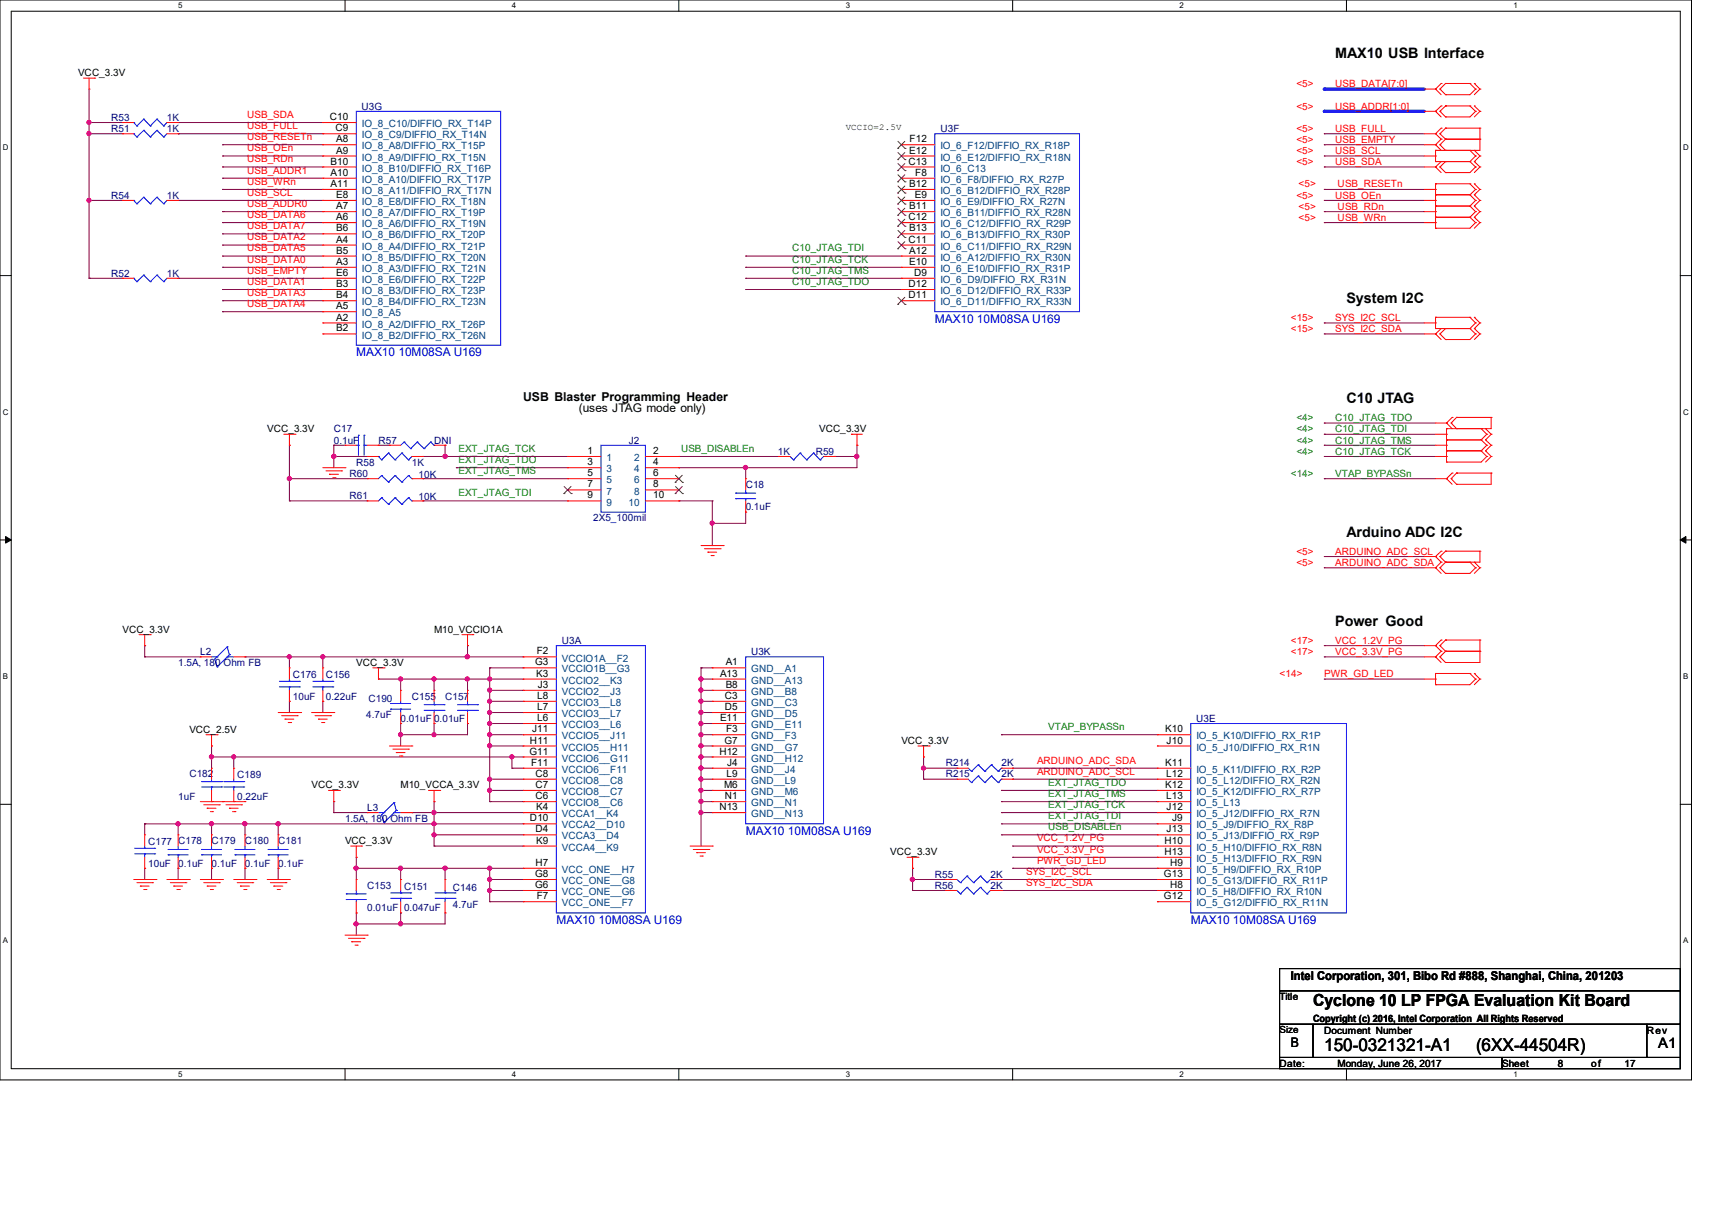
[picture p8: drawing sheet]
<svg xmlns="http://www.w3.org/2000/svg" width="297mm" height="210mm" viewBox="0 0 297 210" stroke-linecap="round" stroke-linejoin="round" font-family="sans-serif">
<defs><g id="words">
<g font-size="3">
<text x="229.7" y="182.3">150-0321321-A1</text>
<text x="256.1" y="182.3">(6XX-44504R)</text>
</g>
<text font-size="2.9" x="227.8" y="174.5">Cyclone 10 LP FPGA Evaluation Kit Board</text>
<g font-size="2.5">
<text x="231.6" y="10.1">MAX10 USB Interface</text>
<text x="233.6" y="52.5">System I2C</text>
<text x="233.6" y="69.9">C10 JTAG</text>
<text x="233.6" y="93.1">Arduino ADC I2C</text>
<text x="231.6" y="108.5">Power Good</text>
<text x="287.7" y="181.8">A1</text>
</g>
<text font-size="2.3" x="223.9" y="181.6">B</text>
<g font-size="2.1" fill="#00f">
<text x="162.2" y="56">MAX10 10M08SA U169</text>
<text x="61.8" y="61.8">MAX10 10M08SA U169</text>
<text x="129.4" y="144.8">MAX10 10M08SA U169</text>
<text x="96.5" y="160.2">MAX10 10M08SA U169</text>
<text x="206.6" y="160.2">MAX10 10M08SA U169</text>
</g>
<g font-size="2.1">
<text x="90.8" y="69.6">USB Blaster Programming Header</text>
<text x="100.4" y="71.4">(uses JTAG mode only)</text>
<text x="223.9" y="170">Intel Corporation, 301, Bibo Rd #888, Shanghai, China, 201203</text>
</g>
<g font-size="1.7">
<text x="13.5" y="13.2">VCC_3.3V</text>
<text x="57.2" y="20.8">C10</text>
<text x="58.2" y="22.8">C9</text>
<text x="57.4" y="28.5">B10</text>
<text x="58.3" y="24.7">A8</text>
<text x="58.3" y="26.6">A9</text>
<text x="157.6" y="28.5">C13</text>
<text x="157.7" y="26.6">E12</text>
<text x="157.8" y="24.7">F12</text>
<text x="57.4" y="30.5">A10</text>
<text x="57.4" y="32.4">A11</text>
<text x="58.3" y="34.3">E8</text>
<text x="157.7" y="32.4">B12</text>
<text x="158.7" y="34.3">E9</text>
<text x="158.8" y="30.5">F8</text>
<text x="58.3" y="36.3">A7</text>
<text x="58.3" y="38.2">A6</text>
<text x="58.3" y="40.1">B6</text>
<text x="157.6" y="38.2">C12</text>
<text x="157.7" y="36.3">B11</text>
<text x="157.7" y="40.1">B13</text>
<text x="58.3" y="42.1">A4</text>
<text x="58.3" y="44">B5</text>
<text x="58.3" y="45.9">A3</text>
<text x="58.3" y="47.8">E6</text>
<text x="157.6" y="42.1">C11</text>
<text x="157.7" y="44">A12</text>
<text x="157.7" y="45.9">E10</text>
<text x="158.6" y="47.8">D9</text>
<text x="58.3" y="49.8">B3</text>
<text x="58.3" y="51.7">B4</text>
<text x="58.3" y="53.6">A5</text>
<text x="157.6" y="49.8">D12</text>
<text x="157.6" y="51.7">D11</text>
<text x="58.3" y="55.6">A2</text>
<text x="58.3" y="57.5">B2</text>
<text x="46.4" y="75">VCC_3.3V</text>
<text x="142.1" y="75">VCC_3.3V</text>
<text x="101.9" y="78.7">1</text>
<text x="101.9" y="80.7">3</text>
<text x="101.9" y="82.6">5</text>
<text x="113.3" y="78.7">2</text>
<text x="113.3" y="80.7">4</text>
<text x="113.3" y="82.6">6</text>
<text x="101.9" y="84.5">7</text>
<text x="101.9" y="86.4">9</text>
<text x="113.3" y="84.5">8</text>
<text x="113.3" y="86.4">10</text>
<text x="21.3" y="109.7">VCC_3.3V</text>
<text x="75.3" y="109.7">M10_VCCIO1A</text>
<text x="93.1" y="113.5">F2</text>
<text x="61.8" y="115.5">VCC_3.3V</text>
<text x="92.8" y="115.4">G3</text>
<text x="93" y="117.3">K3</text>
<text x="93.3" y="119.3">J3</text>
<text x="124.9" y="117.3">A13</text>
<text x="125.9" y="115.4">A1</text>
<text x="125.9" y="119.3">B8</text>
<text x="93.2" y="121.2">L8</text>
<text x="93.2" y="123.1">L7</text>
<text x="93.2" y="125">L6</text>
<text x="124.9" y="125">E11</text>
<text x="125.8" y="121.2">C3</text>
<text x="125.8" y="123.1">D5</text>
<text x="32.8" y="127.1">VCC_2.5V</text>
<text x="91.9" y="130.8">G11</text>
<text x="91.9" y="128.9">H11</text>
<text x="92.3" y="127">J11</text>
<text x="124.8" y="130.8">H12</text>
<text x="125.7" y="128.9">G7</text>
<text x="126" y="127">F3</text>
<text x="156.4" y="129">VCC_3.3V</text>
<text x="202.1" y="127">K10</text>
<text x="202.4" y="128.9">J10</text>
<text x="54.1" y="136.7">VCC_3.3V</text>
<text x="69.5" y="136.7">M10_VCCA_3.3V</text>
<text x="92.2" y="132.8">F11</text>
<text x="92.9" y="134.7">C8</text>
<text x="92.9" y="136.6">C7</text>
<text x="125.6" y="136.6">M6</text>
<text x="126.1" y="134.7">L9</text>
<text x="126.1" y="132.8">J4</text>
<text x="202.1" y="132.8">K11</text>
<text x="202.1" y="136.6">K12</text>
<text x="202.3" y="134.7">L12</text>
<text x="91.9" y="142.4">D10</text>
<text x="92.9" y="138.6">C6</text>
<text x="93" y="140.5">K4</text>
<text x="124.8" y="140.5">N13</text>
<text x="125.8" y="138.6">N1</text>
<text x="202.3" y="138.6">L13</text>
<text x="202.4" y="140.5">J12</text>
<text x="203.4" y="142.4">J9</text>
<text x="59.9" y="146.4">VCC_3.3V</text>
<text x="92.9" y="144.4">D4</text>
<text x="93" y="146.3">K9</text>
<text x="154.4" y="148.3">VCC_3.3V</text>
<text x="202" y="146.3">H10</text>
<text x="202" y="148.2">H13</text>
<text x="202.4" y="144.4">J13</text>
<text x="92.8" y="152.1">G8</text>
<text x="92.8" y="154">G6</text>
<text x="92.9" y="150.2">H7</text>
<text x="93.1" y="156">F7</text>
<text x="201.9" y="152.1">G13</text>
<text x="201.9" y="156">G12</text>
<text x="203" y="150.2">H9</text>
<text x="203" y="154">H8</text>
<text x="222" y="173.4">Title</text>
<text x="222" y="179.2">Size</text>
<text x="227.8" y="177.3">Copyright (c) 2016, Intel Corporation All Rights Reserved</text>
<text x="229.7" y="179.2">Document Number</text>
<text x="285.7" y="179.2">Rev</text>
<text x="222" y="185">Date:</text>
<text x="232.1" y="185">Monday, June 26, 2017</text>
<text x="260.6" y="185">Sheet</text>
<text x="270.2" y="185">8</text>
<text x="276.1" y="185">of</text>
<text x="281.8" y="185">17</text>
</g>
<g font-size="1.7" fill="#f00">
<text x="224.9" y="15.2">&lt;5&gt;</text>
<text x="231.6" y="15.2">USB_DATA[7:0]</text>
<text x="42.9" y="22.4">USB_FULL</text>
<text x="42.9" y="20.4">USB_SDA</text>
<text x="224.9" y="19">&lt;5&gt;</text>
<text x="224.9" y="22.9">&lt;5&gt;</text>
<text x="231.6" y="19">USB_ADDR[1:0]</text>
<text x="231.6" y="22.9">USB_FULL</text>
<text x="42.9" y="26.2">USB_OEn</text>
<text x="42.9" y="28.2">USB_RDn</text>
<text x="42.9" y="24.3">USB_RESETn</text>
<text x="224.9" y="24.8">&lt;5&gt;</text>
<text x="224.9" y="26.7">&lt;5&gt;</text>
<text x="224.9" y="28.7">&lt;5&gt;</text>
<text x="231.6" y="24.8">USB_EMPTY</text>
<text x="231.6" y="26.7">USB_SCL</text>
<text x="231.6" y="28.7">USB_SDA</text>
<text x="42.9" y="35.9">USB_ADDR0</text>
<text x="42.9" y="30.1">USB_ADDR1</text>
<text x="42.9" y="34">USB_SCL</text>
<text x="42.9" y="32">USB_WRn</text>
<text x="224.9" y="34.5">&lt;5&gt;</text>
<text x="225.3" y="32.5">&lt;5&gt;</text>
<text x="231.6" y="34.5">USB_OEn</text>
<text x="232.1" y="32.5">USB_RESETn</text>
<text x="42.9" y="41.7">USB_DATA2</text>
<text x="42.9" y="37.8">USB_DATA6</text>
<text x="42.9" y="39.7">USB_DATA7</text>
<text x="225.3" y="36.4">&lt;5&gt;</text>
<text x="225.3" y="38.3">&lt;5&gt;</text>
<text x="232.1" y="36.4">USB_RDn</text>
<text x="232.1" y="38.3">USB_WRn</text>
<text x="42.9" y="45.5">USB_DATA0</text>
<text x="42.9" y="43.6">USB_DATA5</text>
<text x="42.9" y="47.5">USB_EMPTY</text>
<text x="42.9" y="49.4">USB_DATA1</text>
<text x="42.9" y="51.3">USB_DATA3</text>
<text x="42.9" y="53.3">USB_DATA4</text>
<text x="223.9" y="57.6">&lt;15&gt;</text>
<text x="223.9" y="55.7">&lt;15&gt;</text>
<text x="231.6" y="57.6">SYS_I2C_SDA</text>
<text x="231.6" y="55.7">SYS_I2C_SCL</text>
<text x="224.9" y="98.1">&lt;5&gt;</text>
<text x="224.9" y="96.2">&lt;5&gt;</text>
<text x="231.6" y="98.1">ARDUINO_ADC_SDA</text>
<text x="231.6" y="96.2">ARDUINO_ADC_SCL</text>
<text x="223.9" y="111.7">&lt;17&gt;</text>
<text x="223.9" y="113.6">&lt;17&gt;</text>
<text x="231.6" y="111.7">VCC_1.2V_PG</text>
<text x="231.6" y="113.6">VCC_3.3V_PG</text>
<text x="222" y="117.4">&lt;14&gt;</text>
<text x="229.7" y="117.4">PWR_GD_LED</text>
<text x="179.9" y="134.3">ARDUINO_ADC_SCL</text>
<text x="179.9" y="132.4">ARDUINO_ADC_SDA</text>
<text x="179.9" y="147.9">VCC_3.3V_PG</text>
<text x="179.9" y="145.9">VCC_1.2V_PG</text>
<text x="179.9" y="149.8">PWR_GD_LED</text>
<text x="178" y="151.7">SYS_I2C_SCL</text>
<text x="178" y="153.6">SYS_I2C_SDA</text>
</g>
<g font-size="1.7" fill="#000080">
<text x="19.3" y="22.9">R51</text>
<text x="19.3" y="20.9">R53</text>
<text x="29" y="22.9">1K</text>
<text x="29" y="20.9">1K</text>
<text x="62.7" y="19">U3G</text>
<text x="163.1" y="22.9">U3F</text>
<text x="19.3" y="34.5">R54</text>
<text x="29" y="34.5">1K</text>
<text x="19.3" y="48">R52</text>
<text x="29" y="48">1K</text>
<text x="57.9" y="75">C17</text>
<text x="57.9" y="76.9">0.1uF</text>
<text x="65.7" y="76.9">R57</text>
<text x="75.3" y="76.9">DNI</text>
<text x="109.1" y="76.9">J2</text>
<text x="60.6" y="82.7">R60</text>
<text x="61.8" y="80.8">R58</text>
<text x="71.5" y="80.8">1K</text>
<text x="72.6" y="82.9">10K</text>
<text x="135" y="78.8">1K</text>
<text x="141.5" y="78.8">R59</text>
<text x="60.6" y="86.6">R61</text>
<text x="72.6" y="86.7">10K</text>
<text x="129.4" y="84.6">C18</text>
<text x="129.4" y="88.5">0.1uF</text>
<text x="102.9" y="90.4">2X5_100mil</text>
<text x="34.8" y="113.6">L2</text>
<text x="97.5" y="111.7">U3A</text>
<text x="130.3" y="113.6">U3K</text>
<text x="30.9" y="115.5">1.5A, 180 Ohm FB</text>
<text x="50.8" y="117.6">C176</text>
<text x="56.6" y="117.6">C156</text>
<text x="50.8" y="121.3">10uF</text>
<text x="56.6" y="121.3">0.22uF</text>
<text x="63.5" y="124.6">4.7uF</text>
<text x="63.9" y="121.7">C190</text>
<text x="69.5" y="125.2">0.01uF 0.01uF</text>
<text x="71.5" y="121.3">C155</text>
<text x="77.2" y="121.3">C157</text>
<text x="207.5" y="125.2">U3E</text>
<text x="32.8" y="134.8">C182</text>
<text x="41.1" y="135">C189</text>
<text x="164.1" y="132.9">R214</text>
<text x="164.1" y="134.8">R215</text>
<text x="173.7" y="132.9">2K</text>
<text x="173.7" y="134.8">2K</text>
<text x="30.9" y="138.7">1uF</text>
<text x="41.1" y="138.7">0.22uF</text>
<text x="59.9" y="142.5">1.5A, 180 Ohm FB</text>
<text x="63.7" y="140.6">L3</text>
<text x="25.7" y="146.6">C177 C178</text>
<text x="36.7" y="146.4">C179</text>
<text x="42.5" y="146.4">C180</text>
<text x="48.3" y="146.4">C181</text>
<text x="25.7" y="150.3">10uF</text>
<text x="30.9" y="150.3">0.1uF</text>
<text x="36.7" y="150.3">0.1uF</text>
<text x="42.5" y="150.3">0.1uF</text>
<text x="48.3" y="150.3">0.1uF</text>
<text x="63.7" y="154.1">C153</text>
<text x="70.1" y="154.3">C151</text>
<text x="78.6" y="154.5">C146</text>
<text x="162.2" y="154.1">R56</text>
<text x="162.2" y="152.2">R55</text>
<text x="171.8" y="154.1">2K</text>
<text x="171.8" y="152.2">2K</text>
<text x="63.7" y="158">0.01uF 0.047uF</text>
<text x="78.6" y="157.4">4.7uF</text>
</g>
<g font-size="1.7" fill="#004080">
<text x="62.8" y="22.1">IO_8_C10/DIFFIO_RX_T14P</text>
<text x="62.8" y="25.9">IO_8_A8/DIFFIO_RX_T15P</text>
<text x="62.8" y="27.9">IO_8_A9/DIFFIO_RX_T15N</text>
<text x="62.8" y="29.8">IO_8_B10/DIFFIO_RX_T16P</text>
<text x="62.8" y="24">IO_8_C9/DIFFIO_RX_T14N</text>
<text x="163.1" y="25.9">IO_6_F12/DIFFIO_RX_R18P</text>
<text x="163.1" y="27.9">IO_6_E12/DIFFIO_RX_R18N</text>
<text x="163.1" y="29.8">IO_6_C13</text>
<text x="62.8" y="31.7">IO_8_A10/DIFFIO_RX_T17P</text>
<text x="62.8" y="33.7">IO_8_A11/DIFFIO_RX_T17N</text>
<text x="62.8" y="35.6">IO_8_E8/DIFFIO_RX_T18N</text>
<text x="163.1" y="31.7">IO_6_F8/DIFFIO_RX_R27P</text>
<text x="163.1" y="33.7">IO_6_B12/DIFFIO_RX_R28P</text>
<text x="163.1" y="35.6">IO_6_E9/DIFFIO_RX_R27N</text>
<text x="62.8" y="37.5">IO_8_A7/DIFFIO_RX_T19P</text>
<text x="62.8" y="39.4">IO_8_A6/DIFFIO_RX_T19N</text>
<text x="62.8" y="41.4">IO_8_B6/DIFFIO_RX_T20P</text>
<text x="163.1" y="37.5">IO_6_B11/DIFFIO_RX_R28N</text>
<text x="163.1" y="39.4">IO_6_C12/DIFFIO_RX_R29P</text>
<text x="163.1" y="41.4">IO_6_B13/DIFFIO_RX_R30P</text>
<text x="62.8" y="43.3">IO_8_A4/DIFFIO_RX_T21P</text>
<text x="62.8" y="45.2">IO_8_B5/DIFFIO_RX_T20N</text>
<text x="62.8" y="47.2">IO_8_A3/DIFFIO_RX_T21N</text>
<text x="163.1" y="43.3">IO_6_C11/DIFFIO_RX_R29N</text>
<text x="163.1" y="45.2">IO_6_A12/DIFFIO_RX_R30N</text>
<text x="163.1" y="47.2">IO_6_E10/DIFFIO_RX_R31P</text>
<text x="62.8" y="49.1">IO_8_E6/DIFFIO_RX_T22P</text>
<text x="62.8" y="51">IO_8_B3/DIFFIO_RX_T23P</text>
<text x="62.8" y="53">IO_8_B4/DIFFIO_RX_T23N</text>
<text x="163.1" y="49.1">IO_6_D9/DIFFIO_RX_R31N</text>
<text x="163.1" y="51">IO_6_D12/DIFFIO_RX_R33P</text>
<text x="163.1" y="53">IO_6_D11/DIFFIO_RX_R33N</text>
<text x="62.8" y="54.9">IO_8_A5</text>
<text x="62.8" y="56.8">IO_8_A2/DIFFIO_RX_T26P</text>
<text x="62.8" y="58.7">IO_8_B2/DIFFIO_RX_T26N</text>
<text x="105.2" y="80">1</text>
<text x="105.2" y="81.9">3</text>
<text x="105.2" y="83.8">5</text>
<text x="110" y="80">2</text>
<text x="110" y="81.9">4</text>
<text x="110" y="83.8">6</text>
<text x="105.2" y="85.8">7</text>
<text x="105.2" y="87.7">9</text>
<text x="109" y="87.7">10</text>
<text x="110" y="85.8">8</text>
<text x="97.5" y="114.7">VCCIO1A__F2</text>
<text x="97.5" y="116.6">VCCIO1B__G3</text>
<text x="97.5" y="118.6">VCCIO2__K3</text>
<text x="130.3" y="116.6">GND__A1</text>
<text x="130.3" y="118.6">GND__A13</text>
<text x="97.5" y="120.5">VCCIO2__J3</text>
<text x="97.5" y="122.4">VCCIO3__L8</text>
<text x="97.5" y="124.4">VCCIO3__L7</text>
<text x="130.3" y="120.5">GND__B8</text>
<text x="130.3" y="122.4">GND__C3</text>
<text x="130.3" y="124.4">GND__D5</text>
<text x="97.5" y="126.3">VCCIO3__L6</text>
<text x="97.5" y="128.2">VCCIO5__J11</text>
<text x="97.5" y="130.2">VCCIO5__H11</text>
<text x="130.3" y="126.3">GND__E11</text>
<text x="130.3" y="128.2">GND__F3</text>
<text x="130.3" y="130.2">GND__G7</text>
<text x="207.6" y="128.2">IO_5_K10/DIFFIO_RX_R1P</text>
<text x="207.6" y="130.2">IO_5_J10/DIFFIO_RX_R1N</text>
<text x="97.5" y="132.1">VCCIO6__G11</text>
<text x="97.5" y="134">VCCIO6__F11</text>
<text x="97.5" y="135.9">VCCIO8__C8</text>
<text x="97.5" y="137.9">VCCIO8__C7</text>
<text x="130.3" y="132.1">GND__H12</text>
<text x="130.3" y="134">GND__J4</text>
<text x="130.3" y="135.9">GND__L9</text>
<text x="130.3" y="137.9">GND__M6</text>
<text x="207.6" y="134">IO_5_K11/DIFFIO_RX_R2P</text>
<text x="207.6" y="135.9">IO_5_L12/DIFFIO_RX_R2N</text>
<text x="207.6" y="137.9">IO_5_K12/DIFFIO_RX_R7P</text>
<text x="97.5" y="139.8">VCCIO8__C6</text>
<text x="97.5" y="141.7">VCCA1__K4</text>
<text x="97.5" y="143.7">VCCA2__D10</text>
<text x="130.3" y="139.8">GND__N1</text>
<text x="130.3" y="141.7">GND__N13</text>
<text x="207.6" y="139.8">IO_5_L13</text>
<text x="207.6" y="141.7">IO_5_J12/DIFFIO_RX_R7N</text>
<text x="207.6" y="143.7">IO_5_J9/DIFFIO_RX_R8P</text>
<text x="97.5" y="145.6">VCCA3__D4</text>
<text x="97.5" y="147.5">VCCA4__K9</text>
<text x="207.6" y="145.6">IO_5_J13/DIFFIO_RX_R9P</text>
<text x="207.6" y="147.5">IO_5_H10/DIFFIO_RX_R8N</text>
<text x="207.6" y="149.5">IO_5_H13/DIFFIO_RX_R9N</text>
<text x="97.5" y="151.4">VCC_ONE__H7</text>
<text x="97.5" y="153.3">VCC_ONE__G8</text>
<text x="97.5" y="155.2">VCC_ONE__G6</text>
<text x="207.6" y="151.4">IO_5_H9/DIFFIO_RX_R10P</text>
<text x="207.6" y="153.3">IO_5_G13/DIFFIO_RX_R11P</text>
<text x="207.6" y="155.2">IO_5_H8/DIFFIO_RX_R10N</text>
<text x="97.5" y="157.2">VCC_ONE__F7</text>
<text x="207.6" y="157.2">IO_5_G12/DIFFIO_RX_R11N</text>
</g>
<g font-size="1.7" fill="#008000">
<text x="137.5" y="43.6">C10_JTAG_TDI</text>
<text x="137.5" y="45.5">C10_JTAG_TCK</text>
<text x="137.5" y="47.5">C10_JTAG_TMS</text>
<text x="137.5" y="49.4">C10_JTAG_TDO</text>
<text x="224.9" y="75">&lt;4&gt;</text>
<text x="224.9" y="73.1">&lt;4&gt;</text>
<text x="224.9" y="76.9">&lt;4&gt;</text>
<text x="231.6" y="75">C10_JTAG_TDI</text>
<text x="231.6" y="73.1">C10_JTAG_TDO</text>
<text x="231.6" y="76.9">C10_JTAG_TMS</text>
<text x="79.5" y="80.3">EXT_JTAG_TDO</text>
<text x="79.5" y="82.2">EXT_JTAG_TMS</text>
<text x="79.5" y="78.4">EXT_JTAG_TCK</text>
<text x="118.1" y="78.4">USB_DISABLEn</text>
<text x="223.9" y="82.7">&lt;14&gt;</text>
<text x="224.9" y="78.8">&lt;4&gt;</text>
<text x="231.6" y="78.8">C10_JTAG_TCK</text>
<text x="231.6" y="82.7">VTAP_BYPASSn</text>
<text x="79.5" y="86.1">EXT_JTAG_TDI</text>
<text x="181.9" y="126.6">VTAP_BYPASSn</text>
<text x="181.9" y="136.3">EXT_JTAG_TDO</text>
<text x="181.9" y="138.2">EXT_JTAG_TMS</text>
<text x="181.9" y="142.1">EXT_JTAG_TDI</text>
<text x="181.9" y="140.1">EXT_JTAG_TCK</text>
<text x="181.9" y="144">USB_DISABLEn</text>
</g>
<text font-size="1.6" x="146.7" y="22.5">VCCIO=2.5V</text>
<g font-size="1.4">
<text x="30.9" y="1.4">5</text>
<text x="88.8" y="1.4">4</text>
<text x="146.7" y="1.4">3</text>
<text x="204.6" y="1.4">2</text>
<text x="262.6" y="1.4">1</text>
<text x=".5" y="26.1">D</text>
<text x="292" y="26.1">D</text>
<text x=".5" y="71.9">C</text>
<text x="292" y="71.9">C</text>
<text x=".5" y="117.8">B</text>
<text x="292" y="117.8">B</text>
<text x=".5" y="163.6">A</text>
<text x="292" y="163.6">A</text>
<text x="30.9" y="186.8">5</text>
<text x="88.8" y="186.8">4</text>
<text x="146.7" y="186.8">3</text>
<text x="204.6" y="186.8">2</text>
<text x="262.6" y="186.8">1</text>
</g>
</g></defs>
<path d="M0 0h293.5v187.3h-293.5zM1.9 1.9h289.6v183.4h-289.6z" fill="none" stroke="#000" stroke-width=".17"/>
<g fill="#fff">
<path d="M30.9 .2h.8v1.5h-.8z"/>
<path d="M30.9 185.5h.8v1.6h-.8z"/>
</g>
<path d="M59.9 0v1.9M59.9 185.3v2" fill="none" stroke="#000" stroke-width=".17"/>
<g fill="#fff">
<path d="M88.8 .2h.8v1.5h-.8z"/>
<path d="M88.8 185.5h.8v1.6h-.8z"/>
</g>
<path d="M117.8 0v1.9M117.8 185.3v2" fill="none" stroke="#000" stroke-width=".17"/>
<g fill="#fff">
<path d="M146.7 .2h.8v1.5h-.8z"/>
<path d="M146.7 185.5h.8v1.6h-.8z"/>
</g>
<path d="M175.7 0v1.9M175.7 185.3v2" fill="none" stroke="#000" stroke-width=".17"/>
<g fill="#fff">
<path d="M204.6 .2h.8v1.5h-.8z"/>
<path d="M204.6 185.5h.8v1.6h-.8z"/>
</g>
<path d="M233.6 0v1.9M233.6 185.3v2" fill="none" stroke="#000" stroke-width=".17"/>
<g fill="#fff">
<path d="M262.6 .2h.7v1.5h-.7z"/>
<path d="M262.6 185.5h.7v1.6h-.7z"/>
<path d="M.5 24.8h1v1.6h-1z"/>
<path d="M292 24.8h1v1.6h-1z"/>
<path d="M.5 70.7h1v1.5h-1z"/>
<path d="M292 70.7h1v1.5h-1z"/>
</g>
<path d="M0 47.8h1.9M291.5 47.8h2" fill="none" stroke="#000" stroke-width=".17"/>
<g fill="#fff">
<path d="M.5 116.5h.9v1.6h-.9z"/>
<path d="M292 116.5h.9v1.6h-.9z"/>
</g>
<path d="M0 93.6h1.9M291.5 93.6h2" fill="none" stroke="#000" stroke-width=".17"/>
<path d="M1 93l.9 .6-.9 .6zM291.5 93.6l1-.6v1.2z" fill="#000" stroke="#000" stroke-width=".17"/>
<g fill="#fff">
<path d="M.5 162.4h.9v1.5h-.9z"/>
<path d="M292 162.4h.9v1.5h-.9z"/>
</g>
<path d="M0 139.5h1.9M291.5 139.5h2" fill="none" stroke="#000" stroke-width=".17"/>
<path d="M229.7 23.2h.1M229.7 36.7h.1M229.7 23.2h17.4M229.7 36.7h17.4M229.7 57.9h.1M229.7 57.9h17.4" fill="none" stroke="#800040" stroke-width=".17"/>
<path d="M229.7 15.5h17.4" fill="none" stroke="#00f" stroke-width=".55"/>
<circle cx="229.7" cy="15.5" r=".28" fill="#00f"/>
<path d="M229.7 19.3h17.4" fill="none" stroke="#00f" stroke-width=".55"/>
<circle cx="229.7" cy="19.3" r=".28" fill="#00f"/>
<g fill="none" stroke="#800040" stroke-width=".17">
<path d="M15.5 15.5v32.8M15.5 23.2h.1M15.5 34.8h.1M15.5 21.3h.1M15.5 34.8h5.8M15.5 23.2h5.8M15.5 21.3h5.8M30.9 23.2h.1M30.9 34.8h.1M30.9 21.3h.1M30.9 34.8h25.1M30.9 23.2h25.1"/>
<path d="M30.9 21.3h25.1M38.6 36.7h.1M38.6 30.9h.1M38.6 38.6h.1M38.6 27.1h.1M38.6 29h.1M38.6 25.1h.1M38.6 32.9h.1M38.6 25.1h17.4M38.6 27.1h17.4M38.6 29h17.4M38.6 38.6h17.4"/>
<path d="M38.6 32.9h17.4M38.6 36.7h17.4M38.6 30.9h17.4M229.7 25.1h.1M229.7 27.1h.1M229.7 29h.1M229.7 34.8h.1M229.7 38.6h.1M229.7 32.9h.1M229.7 25.1h17.4M229.7 27.1h17.4M229.7 29h17.4"/>
<path d="M229.7 34.8h17.4M229.7 38.6h17.4M229.7 32.9h17.4M15.5 48.3h.1M15.5 48.3h5.8M30.9 48.3h.1M30.9 48.3h25.1M38.6 46.4h.1M38.6 50.2h.1M38.6 42.5h.1M38.6 52.2h.1M38.6 54.1h.1"/>
<path d="M38.6 44.4h.1M38.6 40.6h.1M38.6 44.4h17.4M38.6 46.4h17.4M38.6 50.2h17.4M38.6 42.5h17.4M38.6 52.2h17.4M38.6 54.1h17.4M38.6 40.6h17.4M129.4 44.4h.1M129.4 46.4h.1M129.4 48.3h.1"/>
<path d="M129.4 50.2h.1M129.4 44.4h27M129.4 46.4h27M129.4 48.3h27M129.4 50.2h27M229.7 56h.1M229.7 56h17.4M50.2 77.2h.1M50.2 77.2v9.7M57.9 79.2h.1M57.9 77.2h.1M57.9 77.2h2"/>
<path d="M57.9 79.2h5.8M57.9 77.2v3.9M65.7 77.2h.1M65.7 77.2h1.9M73.4 79.2h.1M73.4 79.2h25.1M77.2 77.2h.1M77.2 79.2h.1M77.2 77.2v2M117.8 79.2h.1M117.8 79.2h17.3M144.8 79.2h.1"/>
<path d="M144.8 79.2h3.9M148.7 79.2h.1M148.7 77.2h.1M148.7 77.2v3.9h-30.9M229.7 75.3h.1M229.7 73.4h.1M229.7 77.2h.1M229.7 79.2h.1M229.7 75.3h19.3M229.7 73.4h19.3M229.7 77.2h19.3M229.7 79.2h19.3"/>
<path d="M50.2 86.9h.1M50.2 83h.1M50.2 83h13.5M50.2 86.9h13.5M73.4 83h.1M73.4 86.9h.1M73.4 83h25.1M73.4 86.9h25.1M79.2 81.1h.1M79.2 81.1h19.3M117.8 86.9h.1M117.8 81.1h.1"/>
<path d="M117.8 86.9h5.8M123.6 90.8h.1M123.6 86.9h.1M123.6 86.9v7.7M129.4 81.1h.1M129.4 88.8h.1M129.4 88.8v2h-5.8M129.4 81.1v1.9M229.7 83h.1M229.7 98.5h.1M229.7 96.5h.1M229.7 83h19.3"/>
<path d="M229.7 98.5h17.4M229.7 96.5h17.4M25.1 113.9h.1M25.1 112h.1M25.1 113.9h9.7M25.1 112v1.9M42.5 113.9h.1M42.5 113.9h48.3M50.2 113.9h.1M50.2 113.9v1.9M56 113.9h.1M56 113.9v1.9"/>
<path d="M65.7 117.8h.1M65.7 117.8h25.1M69.5 117.8h.1M69.5 117.8v1.9M75.3 117.8h.1M75.3 117.8v1.9M81.1 112h.1M81.1 113.9h.1M81.1 117.8h.1M81.1 112v1.9M81.1 117.8v1.9M85 119.7h.1"/>
<path d="M85 117.8h.1M85 115.8h.1M85 115.8v23.2M85 119.7h5.8M85 115.8h5.8M121.6 117.8h.1M121.6 119.7h.1M121.6 115.8h.1M121.6 119.7h2M121.6 117.8h2M121.6 115.8v30.9M121.6 115.8h2"/>
<path d="M229.7 117.8h.1M229.7 112h.1M229.7 113.9h.1M229.7 117.8h17.4M229.7 113.9h17.4M229.7 112h17.4M36.7 131.3h.1M36.7 129.4h.1M36.7 131.3h54.1M36.7 129.4v3.8M40.6 131.3h.1M40.6 131.3v1.9"/>
<path d="M50.2 121.6h.1M50.2 121.6v2M56 121.6h.1M56 121.6v2M57.9 139h.1M57.9 139v1.9M69.5 125.5h.1M69.5 127.4h.1M69.5 125.5v3.9M75.3 125.5h.1M75.3 127.4h.1M75.3 139h.1"/>
<path d="M75.3 125.5v1.9M75.3 139v7.7M81.1 125.5h.1M81.1 125.5v1.9h-11.6M85 127.4h.1M85 129.4h.1M85 123.6h.1M85 125.5h.1M85 135.1h.1M85 137.1h.1M85 139h.1M85 121.6h.1"/>
<path d="M85 129.4h5.8M85 123.6h5.8M85 125.5h5.8M85 135.1h5.8M85 137.1h5.8M85 139h5.8M85 127.4h5.8M85 121.6h5.8M88.8 133.2h.1M88.8 131.3h.1M88.8 133.2h2M88.8 131.3v1.9"/>
<path d="M121.6 121.6h.1M121.6 125.5h.1M121.6 127.4h.1M121.6 131.3h.1M121.6 133.2h.1M121.6 135.1h.1M121.6 137.1h.1M121.6 139h.1M121.6 123.6h.1M121.6 129.4h.1M121.6 129.4h2M121.6 123.6h2"/>
<path d="M121.6 125.5h2M121.6 135.1h2M121.6 137.1h2M121.6 139h2M121.6 127.4h2M121.6 133.2h2M121.6 121.6h2M121.6 131.3h2M160.2 131.3h.1M160.2 133.2h.1M160.2 135.1h.1M160.2 135.1h5.8"/>
<path d="M160.2 133.2h5.8M160.2 131.3v3.8M173.7 137.1h.1M173.7 139h.1M173.7 127.4h.1M173.7 137.1h27.1M173.7 139h27.1M173.7 127.4h27.1M175.7 135.1h.1M175.7 133.2h.1M175.7 135.1h25.1M175.7 133.2h25.1"/>
<path d="M25.1 150.6h.1M25.1 142.9h.1M25.1 142.9v1.9M25.1 150.6v1.9M25.1 142.9h65.7M30.9 150.6h.1M30.9 142.9h.1M30.9 142.9v1.9M30.9 150.6v1.9M36.7 150.6h.1M36.7 142.9h.1M36.7 142.9v1.9"/>
<path d="M36.7 150.6v1.9M42.5 150.6h.1M42.5 142.9h.1M42.5 142.9v1.9M42.5 150.6v1.9M48.3 142.9h.1M48.3 150.6h.1M48.3 142.9v1.9M48.3 150.6v1.9M57.9 140.9h.1M57.9 140.9h5.8M61.8 158.3h.1"/>
<path d="M61.8 150.6h.1M61.8 148.7h.1M61.8 150.6h29M61.8 148.7v3.8M61.8 158.3v3.9M69.5 150.6h.1M69.5 158.3h.1M69.5 150.6v1.9M69.5 158.3v1.9M71.5 140.9h.1M71.5 140.9h19.3M75.3 146.7h.1"/>
<path d="M75.3 144.8h.1M75.3 140.9h.1M75.3 142.9h.1M75.3 146.7h15.5M75.3 144.8h15.5M77.2 150.6h.1M77.2 158.3h.1M77.2 150.6v1.9M77.2 158.3v1.9h-15.4M85 152.5h.1M85 150.6h.1M85 154.4h.1"/>
<path d="M85 156.4h.1M85 150.6v5.8M85 152.5h5.8M85 154.4h5.8M85 156.4h5.8M121.6 140.9h.1M121.6 140.9h2M158.3 150.6h.1M158.3 152.5h.1M158.3 154.4h.1M158.3 152.5h5.8M158.3 154.4h5.8"/>
<path d="M158.3 150.6v3.8M173.7 152.5h.1M173.7 154.4h.1M173.7 142.9h.1M173.7 140.9h.1M173.7 144.8h.1M173.7 152.5h27.1M173.7 154.4h27.1M173.7 142.9h27.1M173.7 140.9h27.1M173.7 144.8h27.1M175.7 148.7h.1"/>
<path d="M175.7 146.7h.1M175.7 150.6h.1M175.7 148.7h25.1M175.7 146.7h25.1M175.7 150.6h25.1M61.8 160.2h.1M69.5 160.2h.1"/>
</g>
<g fill="#f0f" stroke="#f0f" stroke-width=".17">
<circle cx="84.9" cy="129.3" r=".36"/>
<circle cx="84.9" cy="119.7" r=".36"/>
<circle cx="84.9" cy="117.8" r=".36"/>
<circle cx="84.9" cy="137.1" r=".36"/>
<circle cx="84.9" cy="135.1" r=".36"/>
<circle cx="84.9" cy="127.4" r=".36"/>
<circle cx="75.3" cy="117.8" r=".36"/>
<circle cx="69.5" cy="117.8" r=".36"/>
<circle cx="81.1" cy="113.9" r=".37"/>
<circle cx="56" cy="113.9" r=".36"/>
<circle cx="84.9" cy="125.5" r=".36"/>
<circle cx="84.9" cy="123.5" r=".36"/>
<circle cx="75.3" cy="127.4" r=".36"/>
<circle cx="69.5" cy="127.4" r=".36"/>
<circle cx="160.2" cy="133.2" r=".36"/>
<circle cx="129.3" cy="81.1" r=".37"/>
<circle cx="123.5" cy="90.7" r=".36"/>
<circle cx="148.6" cy="79.1" r=".37"/>
<circle cx="50.2" cy="113.9" r=".36"/>
<circle cx="158.3" cy="152.5" r=".37"/>
<circle cx="121.6" cy="119.7" r=".36"/>
<circle cx="121.6" cy="117.8" r=".36"/>
<circle cx="121.6" cy="121.6" r=".36"/>
<circle cx="121.6" cy="125.5" r=".36"/>
<circle cx="121.6" cy="129.3" r=".36"/>
<circle cx="121.6" cy="127.4" r=".36"/>
<circle cx="121.6" cy="133.2" r=".36"/>
<circle cx="121.6" cy="137.1" r=".36"/>
<circle cx="121.6" cy="140.9" r=".36"/>
<circle cx="121.6" cy="135.1" r=".36"/>
<circle cx="121.6" cy="139" r=".36"/>
<circle cx="75.3" cy="142.9" r=".36"/>
<circle cx="48.3" cy="142.9" r=".37"/>
<circle cx="42.5" cy="142.9" r=".37"/>
<circle cx="36.7" cy="142.9" r=".36"/>
<circle cx="30.9" cy="142.9" r=".36"/>
<circle cx="75.3" cy="140.9" r=".36"/>
<circle cx="75.3" cy="144.8" r=".36"/>
<circle cx="77.2" cy="150.6" r=".37"/>
<circle cx="69.5" cy="150.6" r=".36"/>
<circle cx="84.9" cy="152.5" r=".36"/>
<circle cx="84.9" cy="150.6" r=".36"/>
<circle cx="61.8" cy="160.2" r=".37"/>
<circle cx="69.5" cy="160.2" r=".36"/>
<circle cx="61.8" cy="150.6" r=".37"/>
<circle cx="84.9" cy="154.4" r=".36"/>
<circle cx="121.6" cy="123.5" r=".36"/>
<circle cx="121.6" cy="131.3" r=".36"/>
<circle cx="84.9" cy="121.6" r=".36"/>
<circle cx="36.7" cy="131.3" r=".36"/>
<circle cx="81.1" cy="117.8" r=".37"/>
<circle cx="88.8" cy="131.3" r=".36"/>
<circle cx="40.5" cy="131.3" r=".36"/>
<circle cx="77.2" cy="79.1" r=".37"/>
<circle cx="50.2" cy="83" r=".36"/>
<circle cx="57.9" cy="79.1" r=".37"/>
<circle cx="15.4" cy="21.2" r=".36"/>
<circle cx="15.4" cy="23.2" r=".36"/>
<circle cx="15.4" cy="34.7" r=".36"/>
</g>
<g fill="none" stroke="#f00" stroke-width=".17">
<path d="M14.5 13.5h1.9M15.5 15.5h.1M15.5 13.5v2M16.4 13.5h.1M247.1 15.5h1.9M247.1 19.3h1.9M249 15.5h.1M249 19.3h.1M249 15.5l1 .9M249 19.3l1 1M249.8 15.5h.1M249.8 19.3h.1"/>
<path d="M249.8 15.5l1 .9M249.8 19.3l1 1M250 14.5h.1M250 18.4h.1M250 14.5l-1 1M250 18.4l-1 .9M250.8 14.5h.1M250.8 16.4h.1M250.8 18.4h.1M250.8 14.5h4.2M250.8 14.5l-1 1M250.8 18.4h4.2"/>
<path d="M250.8 18.4l-1 .9M255 14.5h.1M255 18.4h.1M255 14.5l1 1M255 18.4l1 .9M255.8 14.5h.1M255.8 18.4h.1M255.8 14.5l1 1M255.8 18.4l1 .9M256 15.5h.1M256 19.3h.1M256 15.5l-1 .9h-4.2"/>
<path d="M256 19.3l-1 1h-4.2M256.8 15.5h.1M256.8 19.3h.1M256.8 15.5l-1 .9M256.8 19.3l-1 1M21.3 34.8h.1M21.3 23.2h.1M21.3 21.3h.1M21.3 23.2h1.9M21.3 34.8h1.9M21.3 21.3h1.9M29 23.2h1.9"/>
<path d="M29 34.8h1.9M29 21.3h1.9M30.9 34.8h.1M30.9 23.2h.1M30.9 21.3h.1M56 25.1h.1M56 27.1h.1M56 29h.1M56 30.9h.1M56 32.9h.1M56 34.8h.1M56 36.7h.1"/>
<path d="M56 38.6h.1M56 21.3h.1M56 23.2h.1M56 36.7h5.8M56 23.2h5.8M56 25.1h5.8M56 27.1h5.8M56 29h5.8M56 34.8h5.8M56 38.6h5.8M56 32.9h5.8M56 30.9h5.8"/>
<path d="M56 21.3h5.8M156.4 25.1h.1M156.4 27.1h.1M156.4 29h.1M156.4 30.9h.1M156.4 32.9h.1M156.4 34.8h.1M156.4 36.7h.1M156.4 38.6h.1M156.4 36.7h5.8M156.4 25.1h5.8M156.4 27.1h5.8"/>
<path d="M156.4 29h5.8M156.4 34.8h5.8M156.4 38.6h5.8M156.4 32.9h5.8M156.4 30.9h5.8M247.1 36.7h1.9M247.1 23.2h1.9M247.1 25.1h1.9M247.1 27.1h1.9M247.1 29h1.9M247.1 34.8h1.9M247.1 38.6h1.9"/>
<path d="M247.1 32.9h1.9M249 35.7h.1M249 37.7h.1M249 36.7h.1M249 23.2h.1M249 25.1h.1M249 26.1h.1M249 28h.1M249 27.1h.1M249 29h.1M249 33.8h.1M249 34.8h.1"/>
<path d="M249 39.6h.1M249 38.6h.1M249 31.9h.1M249 32.9h.1M249 35.7h6M249 37.7h6M249 26.1v1.9M249 31.9v7.7M249 23.2l1 .9M249 25.1l1 1M249 28h6M249 29l1 .9"/>
<path d="M249 33.8h6M249 31.9h6M249.8 23.2h.1M249.8 25.1h.1M249.8 29h.1M249.8 23.2l1 .9M249.8 25.1l1 1M249.8 29l1 .9M250 22.2h.1M250 24.1h.1M250 28h.1M250 22.2l-1 1"/>
<path d="M250 24.1l-1 1M250 28l-1 1M250.8 20.3h.1M250.8 22.2h.1M250.8 24.1h.1M250.8 26.1h.1M250.8 28h.1M250.8 29.9h.1M250.8 22.2h6M250.8 24.1h6M250.8 22.2l-1 1M250.8 24.1l-1 1"/>
<path d="M250.8 28l-1 1M255 35.7h.1M255 26.1h.1M255 28h.1M255 33.8h.1M255 37.7h.1M255 31.9h.1M255 35.7l1 1M255 26.1l1 1M255 28l1 1M255 33.8l1 1M255 37.7l1 .9"/>
<path d="M255 31.9l1 1M255.8 35.7h.1M255.8 26.1h.1M255.8 28h.1M255.8 33.8h.1M255.8 37.7h.1M255.8 31.9h.1M255.8 35.7l1 1M255.8 26.1l1 1M255.8 28l1 1M255.8 33.8l1 1M255.8 37.7l1 .9"/>
<path d="M255.8 31.9l1 1M256 36.7h.1M256 27.1h.1M256 29h.1M256 34.8h.1M256 38.6h.1M256 32.9h.1M256 36.7l-1 1M256 27.1l-1 .9M256 29l-1 .9h-4.2M256 34.8l-1 .9M256 38.6l-1 1h-6"/>
<path d="M256 32.9l-1 .9M256.8 36.7h.1M256.8 22.2h.1M256.8 24.1h.1M256.8 27.1h.1M256.8 29h.1M256.8 34.8h.1M256.8 38.6h.1M256.8 32.9h.1M256.8 36.7l-1 1M256.8 22.2v3.9h-7.8M256.8 27.1l-1 .9"/>
<path d="M256.8 29l-1 .9M256.8 34.8l-1 .9M256.8 38.6l-1 1M256.8 32.9l-1 .9M21.3 48.3h.1M21.3 48.3h1.9M29 48.3h1.9M30.9 48.3h.1M56 40.6h.1M56 42.5h.1M56 44.4h.1M56 46.4h.1"/>
<path d="M56 48.3h.1M56 50.2h.1M56 52.2h.1M56 54.1h.1M56 56h.1M56 57.9h.1M56 57.9h5.8M56 56h5.8M56 40.6h5.8M56 42.5h5.8M56 44.4h5.8M56 46.4h5.8"/>
<path d="M56 48.3h5.8M56 50.2h5.8M56 52.2h5.8M56 54.1h5.8M156.4 40.6h.1M156.4 42.5h.1M156.4 44.4h.1M156.4 46.4h.1M156.4 48.3h.1M156.4 50.2h.1M156.4 52.2h.1M156.4 40.6h5.8"/>
<path d="M156.4 42.5h5.8M156.4 44.4h5.8M156.4 46.4h5.8M156.4 48.3h5.8M156.4 50.2h5.8M156.4 52.2h5.8M247.1 57.9h1.9M247.1 56h1.9M249 57.9h.1M249 55h.1M249 57h.1M249 56h.1"/>
<path d="M249 57h6M249 57.9l1 1M249 55v2M249 55h6M249.8 57.9h.1M249.8 57.9l1 1M250 57h.1M250 57l-1 .9M250.8 57h.1M250.8 58.9h.1M250.8 57l-1 .9M255 57h.1"/>
<path d="M255 55h.1M255 57l1 .9M255 55l1 1M255.8 57h.1M255.8 55h.1M255.8 57l1 .9M255.8 55l1 1M256 57.9h.1M256 56h.1M256 57.9l-1 1h-4.2M256 56l-1 1M256.8 57.9h.1"/>
<path d="M256.8 56h.1M256.8 57.9l-1 1M256.8 56l-1 1M49.2 75.3h2M50.2 77.2h.1M50.2 75.3v1.9M51.2 75.3h.1M59.9 77.2h.1M59.9 77.2h1.9M63.7 79.2h.1M63.7 77.2h2M63.7 79.2h2"/>
<path d="M65.7 77.2h.1M67.6 77.2h.1M67.6 77.2h1.9M71.5 79.2h1.9M73.4 79.2h.1M75.3 77.2h1.9M77.2 77.2h.1M98.5 79.2h.1M98.5 79.2h5.8M112 79.2h5.8M117.8 79.2h.1M135.1 79.2h.1"/>
<path d="M135.1 79.2h2M142.9 79.2h1.9M144.8 79.2h.1M147.7 75.3h.1M147.7 75.3h1.9M148.7 77.2h.1M148.7 75.3v1.9M249 75.3h2M249 73.4h2M249 77.2h2M249 79.2h2M251 74.3h.1"/>
<path d="M251 76.3h.1M251 75.3h.1M251 73.4h.1M251 78.2h.1M251 77.2h.1M251 79.2h.1M251 76.3h6M251 74.3v5.8M251 73.4l.9 .9M251 78.2h6M251.8 73.4h.1M251.8 73.4l.9 .9"/>
<path d="M251.9 72.4h.1M251.9 72.4l-.9 1M252.7 72.4h.1M252.7 74.3h.1M252.7 72.4h6M252.7 72.4l-.9 1M257 74.3h.1M257 76.3h.1M257 78.2h.1M257 74.3l.9 1M257 76.3l.9 .9M257 78.2l.9 1"/>
<path d="M257.7 74.3h.1M257.7 76.3h.1M257.7 78.2h.1M257.7 74.3l1 1M257.7 76.3l1 .9M257.7 78.2l1 1M257.9 75.3h.1M257.9 77.2h.1M257.9 79.2h.1M257.9 75.3l-.9 1M257.9 77.2l-.9 1M257.9 79.2l-.9 .9h-6"/>
<path d="M258.7 75.3h.1M258.7 72.4h.1M258.7 77.2h.1M258.7 79.2h.1M258.7 72.4v1.9h-7.7M258.7 75.3l-1 1M258.7 77.2l-1 1M258.7 79.2l-1 .9M56 81.1h3.9M56.6 81.7h2.7M57.1 82.3h.1M57.1 82.3h1.6"/>
<path d="M57.7 82.8h.4M58.1 82.8h.1M59.3 81.7h.1M59.9 81.1h.1M63.7 86.9h.1M63.7 83h.1M63.7 83h2M63.7 86.9h2M71.5 83h1.9M71.5 86.9h1.9M73.4 86.9h.1M73.4 83h.1"/>
<path d="M98.5 81.1h.1M98.5 83h.1M98.5 85h.1M98.5 86.9h.1M98.5 81.1h5.8M98.5 83h5.8M98.5 86.9h5.8M98.5 85h5.8M112 81.1h5.8M112 83h5.8M112 86.9h5.8M112 85h5.8"/>
<path d="M117.8 81.1h.1M117.8 83h.1M117.8 85h.1M117.8 86.9h.1M121.6 94.6h3.9M122.2 95.2h2.7M122.8 95.8h.1M122.8 95.8h1.5M123.4 96.4h.3M123.7 96.4h.1M124.9 95.2h.1M125.5 94.6h.1"/>
<path d="M129.4 88.8h.1M129.4 83h.1M129.4 83v2M129.4 86.9v1.9M247.1 98.5h1.9M247.1 96.5h1.9M249 98.5h.1M249 96.5h.1M249 83h2M249 98.5l1 .9M249 96.5l1 1M249.8 98.5h.1"/>
<path d="M249.8 96.5h.1M249.8 98.5l1 .9M249.8 96.5l1 1M250 97.5h.1M250 95.6h.1M250 97.5l-1 1M250 95.6l-1 .9M250.8 97.5h.1M250.8 99.4h.1M250.8 95.6h.1M250.8 97.5l-1 1M250.8 95.6h6"/>
<path d="M250.8 95.6l-1 .9M251 80.1h.1M251 83h.1M251 83l.9 1M251.8 83h.1M251.8 83l.9 1M251.9 82h.1M251.9 82l-.9 1M252.7 82h.1M252.7 84h.1M252.7 82h6M252.7 82l-.9 1"/>
<path d="M255 97.5h.1M255 97.5l1 1M255.8 97.5h.1M255.8 97.5l1 1M256 98.5h.1M256 98.5l-1 .9h-4.2M256.8 98.5h.1M256.8 95.6h.1M256.8 95.6v1.9h-6M256.8 98.5l-1 .9M258.7 82h.1M258.7 82v2h-6"/>
<path d="M24.1 110.1h2M25.1 112h.1M25.1 110.1v1.9M26.1 110.1h.1M34.8 113.9h.1M34.8 113.9h1.9M40.6 113.9h1.9M42.5 113.9h.1M50.2 115.8h.1M50.2 115.8v2M50.2 119.7v1.9M56 115.8h.1"/>
<path d="M56 115.8v2M56 119.7v1.9M64.7 115.8h1.9M65.7 117.8h.1M65.7 115.8v2M66.6 115.8h.1M69.5 119.7h.1M69.5 119.7v1.9M75.3 119.7h.1M75.3 119.7v1.9M80.1 110.1h1.9M81.1 112h.1"/>
<path d="M81.1 119.7h.1M81.1 110.1v1.9M81.1 119.7v1.9M82 110.1h.1M90.8 113.9h.1M90.8 115.8h.1M90.8 117.8h.1M90.8 119.7h.1M90.8 115.8h5.7M90.8 117.8h5.7M90.8 113.9h5.7M90.8 119.7h5.7"/>
<path d="M123.6 115.8h.1M123.6 117.8h.1M123.6 119.7h.1M123.6 115.8h5.8M123.6 117.8h5.8M123.6 119.7h5.8M247.1 117.8h1.9M247.1 112h1.9M247.1 113.9h1.9M249 116.8h.1M249 118.7h.1M249 117.8h.1"/>
<path d="M249 112h.1M249 113.9h.1M249 116.8v1.9M249 116.8h6M249 112l1 .9M249 113.9l1 1M249.8 112h.1M249.8 113.9h.1M249.8 112l1 .9M249.8 113.9l1 1M250 111h.1M250 112.9h.1"/>
<path d="M250 111l-1 1M250 112.9l-1 1M250.8 111h.1M250.8 112.9h.1M250.8 114.9h.1M250.8 111h6M250.8 112.9h6M250.8 111l-1 1M250.8 112.9l-1 1M255 116.8h.1M255 116.8l1 1M255.8 116.8h.1"/>
<path d="M255.8 116.8l1 1M256 117.8h.1M256 117.8l-1 .9h-6M256.8 117.8h.1M256.8 111h.1M256.8 112.9h.1M256.8 111v3.9h-6M256.8 117.8l-1 .9M34.8 139h7.7M35.3 139.6h2.8M35.7 127.4h2M36.7 129.4h.1"/>
<path d="M36.7 133.2h.1M36.7 139h.1M36.7 127.4v2M36.7 133.2v1.9M36.7 137.1v1.9M37.7 127.4h.1M38.1 139.6h.1M38.6 139h.1M39.2 139.6h2.7M40.6 133.2h.1M40.6 139h.1M40.6 133.2v1.9"/>
<path d="M40.6 137.1v1.9M41.9 139.6h.1M42.5 139h.1M48.3 123.6h3.9M48.9 124.1h2.7M49.4 124.7h.1M49.4 124.7h1.6M50 125.3h.4M50.2 121.6h.1M50.4 125.3h.1M51.6 124.1h.1M52.2 123.6h.1"/>
<path d="M54.1 123.6h3.8M54.7 124.1h2.7M55.2 124.7h.1M55.2 124.7h1.6M55.8 125.3h.4M56 121.6h.1M56.2 125.3h.1M57 137.1h1.9M57.4 124.1h.1M57.9 123.6h.1M57.9 139h.1M57.9 137.1v1.9"/>
<path d="M58.9 137.1h.1M67.6 129.4h3.9M68.2 129.9h2.7M68.7 130.5h.1M68.7 130.5h1.6M69.3 131.1h.4M69.5 125.5h.1M69.5 123.6v1.9M69.7 131.1h.1M70.9 129.9h.1M71.5 129.4h.1M74.3 137.1h2"/>
<path d="M75.3 139h.1M75.3 125.5h.1M75.3 123.6v1.9M75.3 137.1v1.9M76.3 137.1h.1M81.1 125.5h.1M81.1 123.6v1.9M90.8 121.6h.1M90.8 123.6h.1M90.8 125.5h.1M90.8 127.4h.1M90.8 129.4h.1"/>
<path d="M90.8 131.3h.1M90.8 133.2h.1M90.8 135.1h.1M90.8 137.1h.1M90.8 139h.1M90.8 123.6h5.7M90.8 129.4h5.7M90.8 137.1h5.7M90.8 139h5.7M90.8 127.4h5.7M90.8 133.2h5.7M90.8 135.1h5.7"/>
<path d="M90.8 121.6h5.7M90.8 125.5h5.7M90.8 131.3h5.7M123.6 121.6h.1M123.6 123.6h.1M123.6 125.5h.1M123.6 127.4h.1M123.6 129.4h.1M123.6 131.3h.1M123.6 133.2h.1M123.6 135.1h.1M123.6 137.1h.1"/>
<path d="M123.6 139h.1M123.6 123.6h5.8M123.6 129.4h5.8M123.6 137.1h5.8M123.6 139h5.8M123.6 127.4h5.8M123.6 133.2h5.8M123.6 135.1h5.8M123.6 121.6h5.8M123.6 125.5h5.8M123.6 131.3h5.8M159.3 129.4h1.9"/>
<path d="M160.2 131.3h.1M160.2 129.4v1.9M161.2 129.4h.1M166 133.2h.1M166 135.1h.1M166 133.2h2M166 135.1h2M173.7 133.2h2M173.7 135.1h2M175.7 133.2h.1M175.7 135.1h.1M200.8 127.4h.1"/>
<path d="M200.8 129.4h.1M200.8 133.2h.1M200.8 135.1h.1M200.8 137.1h.1M200.8 139h.1M200.8 129.4h5.8M200.8 137.1h5.8M200.8 139h5.8M200.8 127.4h5.8M200.8 133.2h5.8M200.8 135.1h5.8M23.2 152.5h3.9"/>
<path d="M23.7 153.1h2.8M24.3 153.7h.1M24.3 153.7h1.6M24.9 154.3h.4M25.1 144.8h.1M25.1 150.6h.1M25.1 144.8v1.9M25.1 148.7v1.9M25.3 154.3h.1M26.5 153.1h.1M27.1 152.5h.1M29 152.5h3.9"/>
<path d="M29.5 153.1h2.8M30.1 153.7h.1M30.1 153.7h1.6M30.7 154.3h.4M30.9 150.6h.1M30.9 144.8h.1M30.9 144.8v1.9M30.9 148.7v1.9M31.1 154.3h.1M32.3 153.1h.1M32.9 152.5h.1M34.8 152.5h3.8"/>
<path d="M35.3 153.1h2.8M35.9 153.7h.1M35.9 140.2h.1M35.9 153.7h1.6M35.9 140.2h1.6M36.5 154.3h.4M36.5 140.8h.4M36.7 150.6h.1M36.7 144.8h.1M36.7 144.8v1.9M36.7 148.7v1.9M36.9 154.3h.1"/>
<path d="M36.9 140.8h.1M38.1 153.1h.1M38.6 152.5h.1M39.8 140.2h.1M39.8 140.2h1.5M40.3 140.8h.5M40.6 152.5h3.8M40.8 140.8h.1M41.1 153.1h2.8M41.7 153.7h.1M41.7 153.7h1.6M42.3 154.3h.4"/>
<path d="M42.5 150.6h.1M42.5 144.8h.1M42.5 144.8v1.9M42.5 148.7v1.9M42.7 154.3h.1M43.9 153.1h.1M44.4 152.5h.1M46.4 152.5h3.8M46.9 153.1h2.7M47.5 153.7h.1M47.5 153.7h1.6M48.1 154.3h.4"/>
<path d="M48.3 150.6h.1M48.3 144.8h.1M48.3 144.8v1.9M48.3 148.7v1.9M48.5 154.3h.1M49.6 153.1h.1M50.2 152.5h.1M60.8 146.7h1.9M61.8 148.7h.1M61.8 158.3h.1M61.8 152.5h.1M61.8 146.7v2"/>
<path d="M61.8 152.5v1.9M61.8 156.4v1.9M62.7 146.7h.1M63.7 140.9h.1M63.7 140.9h2M69.5 152.5h.1M69.5 158.3h.1M69.5 140.9h2M69.5 152.5v1.9M69.5 156.4v1.9M71.5 140.9h.1M77.2 152.5h.1"/>
<path d="M77.2 158.3h.1M77.2 152.5v1.9M77.2 156.4v1.9M90.8 140.9h.1M90.8 142.9h.1M90.8 144.8h.1M90.8 146.7h.1M90.8 150.6h.1M90.8 152.5h.1M90.8 154.4h.1M90.8 156.4h.1M90.8 146.7h5.7"/>
<path d="M90.8 152.5h5.7M90.8 154.4h5.7M90.8 140.9h5.7M90.8 142.9h5.7M90.8 144.8h5.7M90.8 150.6h5.7M90.8 156.4h5.7M119.7 146.7h3.9M120.3 147.3h2.7M120.9 147.9h.1M120.9 147.9h1.5M121.5 148.5h.3"/>
<path d="M121.8 148.5h.1M123 147.3h.1M123.6 146.7h.1M123.6 140.9h.1M123.6 140.9h5.8M157.4 148.7h1.9M158.3 150.6h.1M158.3 148.7v1.9M159.3 148.7h.1M164.1 154.4h.1M164.1 152.5h.1M164.1 152.5h1.9"/>
<path d="M164.1 154.4h1.9M171.8 152.5h1.9M171.8 154.4h1.9M173.7 154.4h.1M173.7 152.5h.1M200.8 140.9h.1M200.8 142.9h.1M200.8 144.8h.1M200.8 146.7h.1M200.8 148.7h.1M200.8 150.6h.1M200.8 152.5h.1"/>
<path d="M200.8 154.4h.1M200.8 156.4h.1M200.8 148.7h5.8M200.8 146.7h5.8M200.8 152.5h5.8M200.8 154.4h5.8M200.8 140.9h5.8M200.8 142.9h5.8M200.8 144.8h5.8M200.8 150.6h5.8M200.8 156.4h5.8M59.9 162.2h3.8"/>
<path d="M60.5 162.7h2.7M61 163.3h.1M61 163.3h1.6M61.6 163.9h.4M62 163.9h.1M63.2 162.7h.1M63.7 162.2h.1"/>
</g>
<path d="M222 168h69.5v3.8h-69.5zM222 171.8h69.5v5.8h-69.5zM222 177.6h5.8v5.8h-5.8zM227.8 177.6h57.9v5.8h-57.9zM285.7 177.6h5.8v5.8h-5.8zM222 183.4h38.6v1.9h-38.6zM260.6 183.4h30.9v1.9h-30.9z" fill="none" stroke="#000" stroke-width=".17"/>
<g fill="none" stroke="#00f" stroke-width=".17">
<path d="M61.8 19.3h25.1v40.6h-25.1zM23.2 34.8h.1M23.2 23.2h.1M23.2 21.3h.1M23.2 34.8l.5 .5M23.2 23.2l.5 .5M23.2 21.3l.5 .5M23.7 35.3h.1M23.7 23.7h.1M23.7 21.8h.1M24.9 34.2h.1M24.9 22.6h.1"/>
<path d="M24.9 20.7h.1M24.9 34.2l1.2 1.1M24.9 34.2l-1.2 1.1M24.9 22.6l1.2 1.1M24.9 22.6l-1.2 1.1M24.9 20.7l1.2 1.1M24.9 20.7l-1.2 1.1M26.1 35.3h.1M26.1 23.7h.1M26.1 21.8h.1M27.2 34.2h.1M27.2 22.6h.1"/>
<path d="M27.2 20.7h.1M27.2 34.2l1.2 1.1M27.2 34.2l-1.1 1.1M27.2 22.6l1.2 1.1M27.2 22.6l-1.1 1.1M27.2 20.7l1.2 1.1M27.2 20.7l-1.1 1.1M28.4 35.3h.1M28.4 23.7h.1M28.4 21.8h.1M29 34.8l-.6 .5M29 23.2l-.6 .5"/>
<path d="M29 21.3l-.6 .5M162.2 23.2h25.1v30.9h-25.1zM23.2 48.3h.1M23.2 48.3l.5 .6M23.7 48.9h.1M24.9 47.7h.1M24.9 47.7l1.2 1.2M24.9 47.7l-1.2 1.2M26.1 48.9h.1M27.2 47.7h.1M27.2 47.7l1.2 1.2M27.2 47.7l-1.1 1.2"/>
<path d="M28.4 48.9h.1M29 48.3l-.6 .6M61.8 77.2h.4M62.2 77.2h.1M62.2 75.5h.1M62.2 75.5v3.5M63.2 75.5h.1M63.2 77.2h.1M63.2 77.2h.5M63.2 75.5v3.5M65.7 79.2h.1M65.7 79.2l.5 .6"/>
<path d="M66.2 79.8h.1M67.4 78.6h.1M67.4 78.6l1.1 1.2M67.4 78.6l-1.2 1.2M68.5 79.8h.1M69.7 78.6h.1M69.7 78.6l1.2 1.2M69.7 78.6l-1.2 1.2M70.1 76.7h.1M70.1 76.7l-.6 .5M70.1 76.7l1.1 1.1M70.9 79.8h.1"/>
<path d="M71.2 77.8h.1M71.5 79.2l-.6 .6M72.4 76.7h.1M72.4 76.7l-1.2 1.1M72.4 76.7l1.2 1.1M73.6 77.8h.1M74.7 76.7h.1M74.7 76.7l-1.1 1.1M74.7 76.7l.6 .5M75.3 77.2h.1M104.3 77.2h7.7v11.6h-7.7zM137.1 79.2l.6 .6"/>
<path d="M137.7 79.8h.1M138.8 78.6h.1M138.8 78.6l-1.1 1.2M138.8 78.6l1.2 1.2M140 79.8h.1M141.1 78.6h.1M141.1 78.6l-1.1 1.2M141.1 78.6l1.2 1.2M142.3 79.8h.1M142.9 79.2h.1M142.9 79.2l-.6 .6M66.2 86.3h.1"/>
<path d="M66.2 82.5h.1M66.2 86.3l-.5 .6M66.2 86.3l1.2 1.2M66.2 82.5l-.5 .5M66.2 82.5l1.2 1.1M67.4 87.5h.1M67.4 83.6h.1M68.5 86.3h.1M68.5 82.5h.1M68.5 86.3l-1.1 1.2M68.5 86.3l1.2 1.2M68.5 82.5l-1.1 1.1"/>
<path d="M68.5 82.5l1.2 1.1M69.7 87.5h.1M69.7 83.6h.1M70.9 86.3h.1M70.9 82.5h.1M70.9 86.3l-1.2 1.2M70.9 86.3l.6 .6M70.9 82.5l-1.2 1.1M70.9 82.5l.6 .5M71.5 86.9h.1M71.5 83h.1M127.6 85.5h.1"/>
<path d="M127.6 86.5h.1M127.6 85.5h3.5M127.6 86.5h3.5M129.4 86.5h.1M129.4 85.5h.1M129.4 85v.5M129.4 86.5v.4M36.7 113.9h1M37.7 115.7h.1M37.7 113.9h.1M39.4 112.2h.1M39.4 113.9h.1"/>
<path d="M39.4 112.2l-2.1 2.1 .4 1.4M39.4 113.9h1.2M39.4 112.2l.4 1.3M39.8 113.5h.1M39.8 113.5l-2.1 2.2M48.5 119.1h3.4M48.5 118.2h3.4M50.2 118.2h.1M50.2 119.1h.1M50.2 117.8v.4M50.2 119.1v.6M51.9 119.1h.1"/>
<path d="M51.9 118.2h.1M54.3 119.1h3.4M54.3 118.2h3.4M56 118.2h.1M56 119.1h.1M56 117.8v.4M56 119.1v.6M57.7 119.1h.1M57.7 118.2h.1M96.5 112h15.5v46.3h-15.5zM129.4 113.9h13.5v29h-13.5zM35 136.5h3.4"/>
<path d="M35 135.6h3.4M36.7 135.6h.1M36.7 136.5h.1M36.7 135.1v.5M36.7 136.5v.6M38.4 136.5h.1M38.4 135.6h.1M38.8 136.5h3.5M38.8 135.6h3.5M40.6 135.6h.1M40.6 136.5h.1M40.6 135.1v.5"/>
<path d="M40.6 136.5v.6M42.3 136.5h.1M42.3 135.6h.1M67.8 122h.1M67.8 123h.1M67.8 122h3.4M67.8 123h3.4M68.4 139.2h.1M68.4 139.2l-2.2 2.1 .4 1.4M68.4 139.2l.3 1.3M69.5 123h.1M69.5 122h.1"/>
<path d="M69.5 121.6v.4M69.5 123v.6M73.6 122.2h3.4M73.6 123.2h3.4M75.3 123.2h.1M75.3 122.2h.1M75.3 121.6v.6M75.3 123.2v.4M77 122.2h.1M77 123.2h.1M79.4 122.2h3.4M79.4 123.2h3.4"/>
<path d="M81.1 123.2h.1M81.1 122.2h.1M81.1 121.6v.6M81.1 123.2v.4M82.8 122.2h.1M82.8 123.2h.1M168 133.2l.5 .6M168 135.1l.5 .6M168.5 133.8h.1M168.5 135.7h.1M169.7 132.6h.1M169.7 134.6h.1"/>
<path d="M169.7 132.6l-1.2 1.2M169.7 132.6l1.2 1.2M169.7 134.6l-1.2 1.1M169.7 134.6l1.2 1.1M170.9 133.8h.1M170.9 135.7h.1M172 132.6h.1M172 134.6h.1M172 132.6l-1.1 1.2M172 132.6l1.2 1.2M172 134.6l-1.1 1.1M172 134.6l1.2 1.1"/>
<path d="M173.2 133.8h.1M173.2 135.7h.1M173.7 133.2h.1M173.7 135.1h.1M173.7 133.2l-.5 .6M173.7 135.1l-.5 .6M206.6 125.5h27v32.8h-27zM23.4 148.1h3.4M23.4 147.1h3.4M25.1 147.1h.1M25.1 148.1h.1M25.1 146.7v.4"/>
<path d="M25.1 148.1v.6M26.8 148.1h.1M26.8 147.1h.1M29.2 147.3h.1M29.2 148.3h.1M29.2 147.3h3.4M29.2 148.3h3.4M30.9 148.3h.1M30.9 147.3h.1M30.9 146.7v.6M30.9 148.3v.4M35 147.3h.1"/>
<path d="M35 148.3h.1M35 147.3h3.4M35 148.3h3.4M36.7 148.3h.1M36.7 147.3h.1M36.7 146.7v.6M36.7 148.3v.4M40.8 147.3h.1M40.8 148.3h.1M40.8 147.3h3.4M40.8 148.3h3.4M42.5 148.3h.1"/>
<path d="M42.5 147.3h.1M42.5 146.7v.6M42.5 148.3v.4M46.5 147.3h.1M46.5 148.3h.1M46.5 147.3h3.5M46.5 148.3h3.5M48.3 148.3h.1M48.3 147.3h.1M48.3 146.7v.6M48.3 148.3v.4M60.1 155h.1"/>
<path d="M60.1 156h.1M60.1 155h3.4M60.1 156h3.4M61.8 156h.1M61.8 155h.1M61.8 154.4v.6M61.8 156v.4M65.7 140.9h.9M66.6 142.7h.1M66.6 140.9h.1M67.8 155.8h3.4M67.8 154.9h3.4"/>
<path d="M68.4 140.9h.1M68.4 140.9h1.1M68.7 140.5h.1M68.7 140.5l-2.1 2.2M69.5 154.9h.1M69.5 155.8h.1M69.5 154.4v.5M69.5 155.8v.6M71.2 155.8h.1M71.2 154.9h.1M75.5 155.8h3.5M75.5 154.9h3.5"/>
<path d="M77.2 155.8h.1M77.2 154.9h.1M77.2 154.4v.5M77.2 155.8v.6M79 154.9h.1M79 155.8h.1M166 154.4l.6 .6M166 152.5l.6 .6M166.6 155h.1M166.6 153.1h.1M167.8 153.9h.1M167.8 151.9h.1"/>
<path d="M167.8 153.9l-1.2 1.1M167.8 153.9l1.1 1.1M167.8 151.9l-1.2 1.2M167.8 151.9l1.1 1.2M168.9 155h.1M168.9 153.1h.1M170.1 153.9h.1M170.1 151.9h.1M170.1 153.9l-1.2 1.1M170.1 153.9l1.1 1.1M170.1 151.9l-1.2 1.2M170.1 151.9l1.1 1.2"/>
<path d="M171.2 155h.1M171.2 153.1h.1M171.8 154.4h.1M171.8 152.5h.1M171.8 154.4l-.6 .6M171.8 152.5l-.6 .6"/>
</g>
<g fill="none" stroke="#804000" stroke-width=".17">
<path d="M155.7 25.7h.1M155.7 27.7h.1M155.7 29.6h.1M155.7 31.5h.1M155.7 33.5h.1M155.7 35.4h.1M155.7 37.3h.1M155.7 39.2h.1M155.8 24.5l1.2 1.2M155.8 26.5l1.2 1.2M155.8 28.4l1.2 1.2M155.8 30.3l1.2 1.2"/>
<path d="M155.8 32.3l1.2 1.2M155.8 34.2l1.2 1.2M155.8 36.1l1.2 1.2M155.8 38l1.2 1.2M155.8 40l1.2 1.2M157 24.5l-1.3 1.2M157 26.5l-1.3 1.2M157 28.4l-1.3 1.2M157 30.3l-1.3 1.2M157 32.3l-1.3 1.2M157 34.2l-1.3 1.2M157 36.1l-1.3 1.2"/>
<path d="M157 38l-1.3 1.2M157 40l-1.3 1.2M157 25.7h.1M157 27.7h.1M157 29.6h.1M157 31.5h.1M157 33.5h.1M157 35.4h.1M157 37.3h.1M157 39.2h.1M155.7 41.2h.1M155.7 43.1h.1"/>
<path d="M155.7 52.8h.1M155.8 41.9l1.2 1.2M155.8 51.6l1.2 1.2M157 41.9l-1.3 1.2M157 51.6l-1.3 1.2M157 41.2h.1M157 43.1h.1M157 52.8h.1M97.8 85.6h.1M97.9 84.4l1.2 1.2M99.1 84.4l-1.3 1.2M99.1 85.6h.1"/>
<path d="M117.1 83.7h.1M117.1 85.6h.1M117.2 82.4l1.2 1.3M117.2 84.4l1.2 1.2M118.4 82.4l-1.3 1.3M118.4 84.4l-1.3 1.2M118.4 83.7h.1M118.4 85.6h.1"/>
</g>
<use href="#words"/>
</svg>
